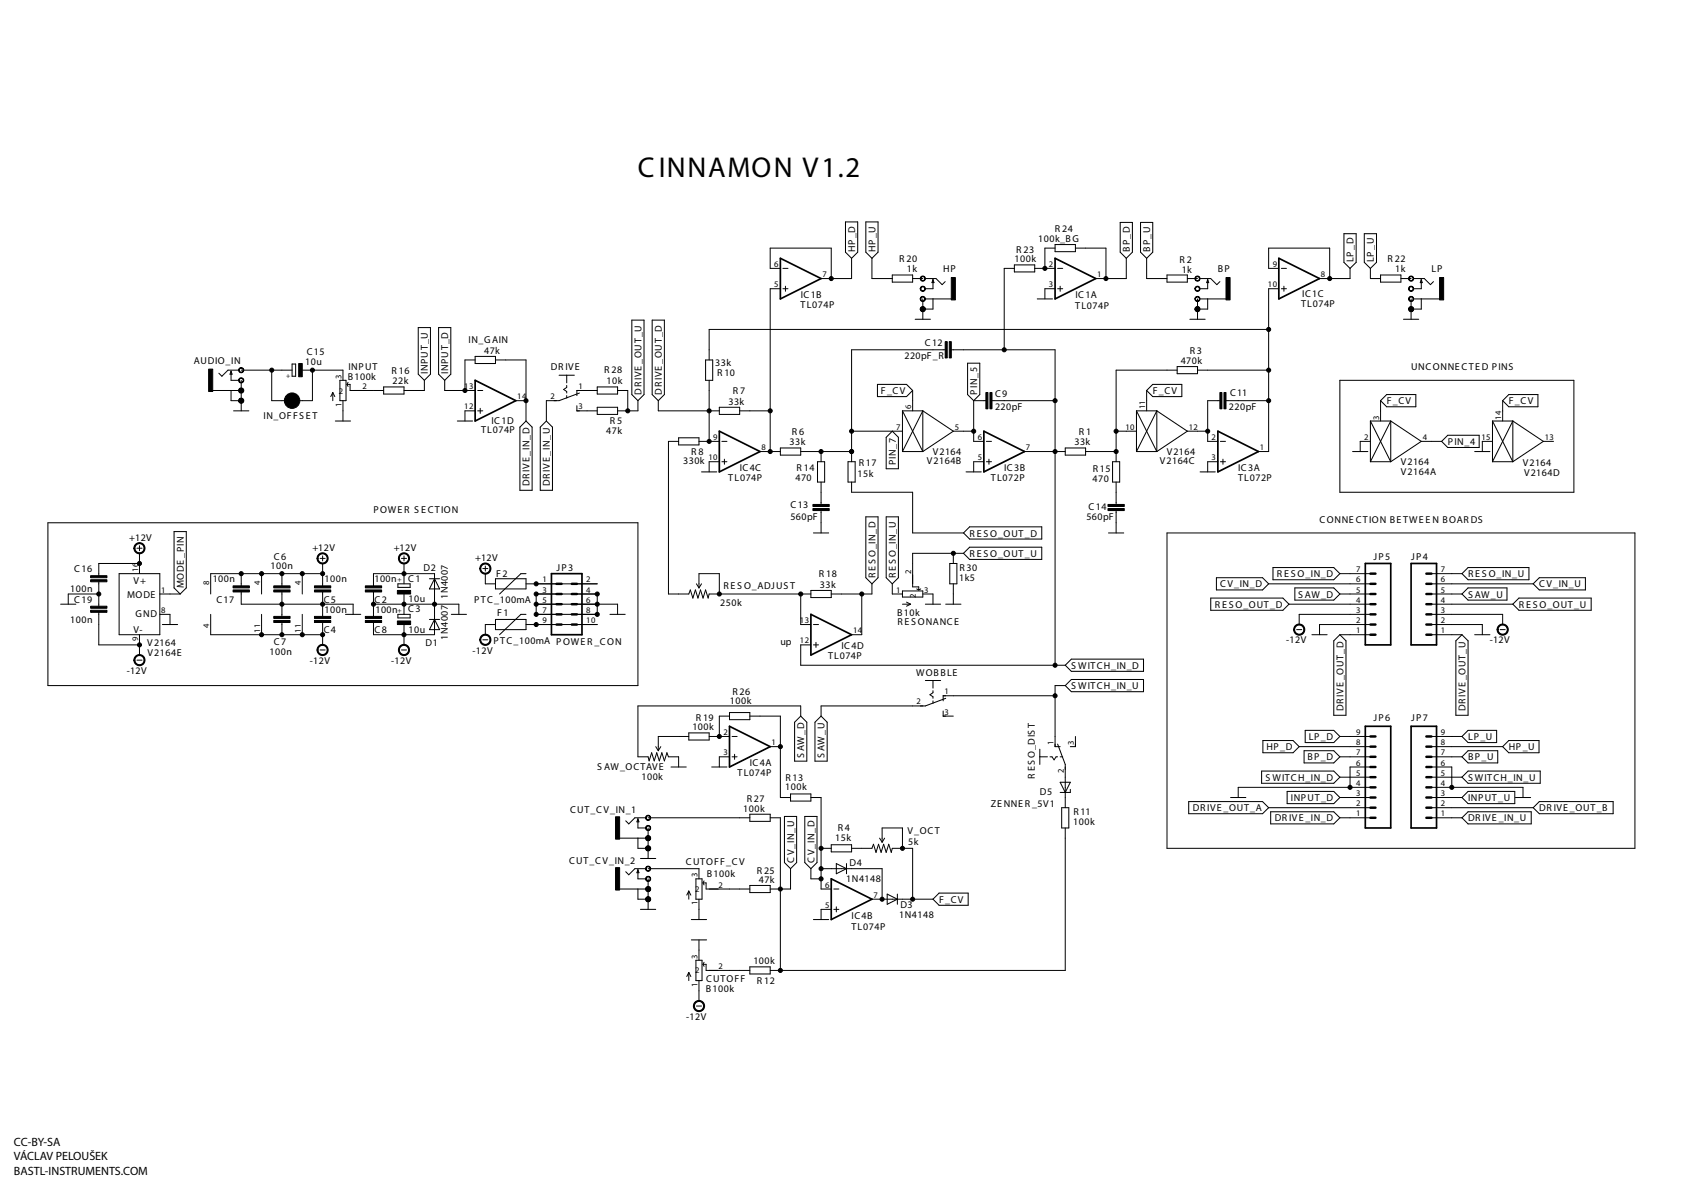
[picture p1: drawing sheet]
<svg xmlns="http://www.w3.org/2000/svg" width="420mm" height="297mm" viewBox="0 0 420 297" stroke-linecap="round" stroke-linejoin="round" font-family="sans-serif">
<defs><g id="words">
<text font-size="7.2" x="159.3" y="44.1">CINNAMON V1.2</text>
<g font-size="3">
<text x="3.5" y="286">CC-BY-SA</text>
<text x="3.5" y="289.6">VÁCLAV PELOUŠEK</text>
<text x="3.5" y="293.2">BASTL-INSTRUMENTS.COM</text>
</g>
<g font-size="2.5">
<text x="263.4" y="57.8">R 24</text>
<text x="213.5" y="62.9" transform="rotate(-90 213.5 62.9)">HP_D</text>
<text x="218.6" y="62.9" transform="rotate(-90 218.6 62.9)">HP_U</text>
<text x="224.5" y="65.5">R 20</text>
<text x="253.3" y="65.5">100k</text>
<text x="253.7" y="63.2">R 23</text>
<text x="259.2" y="60.4">100k_BG</text>
<text x="282.1" y="62.9" transform="rotate(-90 282.1 62.9)">BP_D</text>
<text x="287.1" y="62.9" transform="rotate(-90 287.1 62.9)">BP_U</text>
<text x="294.5" y="65.7">R 2</text>
<text x="337.9" y="65.5" transform="rotate(-90 337.9 65.5)">LP_D</text>
<text x="343" y="65.5" transform="rotate(-90 343 65.5)">LP_U</text>
<text x="346.4" y="65.5">R 22</text>
<text x="226.4" y="68">1k</text>
<text x="235.5" y="68">HP</text>
<text x="295" y="68">1k</text>
<text x="304" y="68">BP</text>
<text x="348.3" y="68">1k</text>
<text x="357.4" y="68">LP</text>
<text x="199.8" y="76.9">TL074P</text>
<text x="199.9" y="74.5">IC1B</text>
<text x="268.4" y="77.2">TL074P</text>
<text x="268.5" y="74.5">IC1A</text>
<text x="324.8" y="76.7">TL074P</text>
<text x="325.1" y="74.2">IC1C</text>
<text x="76.6" y="88.6">C15</text>
<text x="117" y="85.5">IN_GAIN</text>
<text x="120.9" y="88.3">47k</text>
<text x="225.8" y="89.7">220pF_R</text>
<text x="230.9" y="86.4">C12</text>
<text x="297" y="88.3">R 3</text>
<text x="48.4" y="90.9">AUDIO_IN</text>
<text x="76.2" y="91.1">10u</text>
<text x="86.8" y="94.9">B100k</text>
<text x="87" y="92.3">INPUT</text>
<text x="97.8" y="93.4">R 16</text>
<text x="98" y="96">22k</text>
<text x="106.8" y="93.4" transform="rotate(-90 106.8 93.4)">INPUT_U</text>
<text x="111.9" y="93.4" transform="rotate(-90 111.9 93.4)">INPUT_D</text>
<text x="137.5" y="92.4">DR IVE</text>
<text x="150.9" y="93.1">R 28</text>
<text x="151.4" y="96">10k</text>
<text x="178.6" y="91.4">33k</text>
<text x="179" y="93.9">R 10</text>
<text x="294.8" y="90.9">470k</text>
<text x="352.3" y="92.4">UNCONNE CTE D PINS</text>
<text x="160.2" y="98.5" transform="rotate(-90 160.2 98.5)">DR IVE _OUT_U</text>
<text x="165.2" y="98.5" transform="rotate(-90 165.2 98.5)">DR IVE _OUT_D</text>
<text x="181.9" y="101">33k</text>
<text x="183" y="98.5">R 7</text>
<text x="219.9" y="98.4">F_CV</text>
<text x="244" y="98.5" transform="rotate(-90 244 98.5)">PIN_5</text>
<text x="248.4" y="99.1">C9</text>
<text x="287.8" y="98.4">F_CV</text>
<text x="307.1" y="98.9">C11</text>
<text x="346.2" y="100.9">F_CV</text>
<text x="376.7" y="100.9">F_CV</text>
<text x="65.8" y="104.6">IN_OFFS E T</text>
<text x="122.7" y="105.7">IC1D</text>
<text x="152.3" y="105.8">R 5</text>
<text x="248.4" y="102.4">220pF</text>
<text x="306.8" y="102.4">220pF</text>
<text x="120.1" y="108.1">TL074P</text>
<text x="151.3" y="108.4">47k</text>
<text x="172.6" y="113.5">R 8</text>
<text x="197.1" y="111.2">33k</text>
<text x="197.7" y="108.6">R 6</text>
<text x="232.9" y="113.5">V2164</text>
<text x="268.2" y="111.2">33k</text>
<text x="269.3" y="108.6">R 1</text>
<text x="291.3" y="113.5">V2164</text>
<text x="361.4" y="111.1">PIN_4</text>
<text x="170.6" y="115.8">330k</text>
<text x="184.7" y="117.7">IC4C</text>
<text x="198.9" y="117.6">R 14</text>
<text x="214.1" y="119.1">15k</text>
<text x="214.4" y="116.3">R 17</text>
<text x="223.6" y="116.1" transform="rotate(-90 223.6 116.1)">PIN_7</text>
<text x="231.4" y="115.8">V2164B</text>
<text x="250.7" y="117.7">IC3B</text>
<text x="272.8" y="117.8">R 15</text>
<text x="289.6" y="115.8">V2164C</text>
<text x="309.1" y="117.7">IC3A</text>
<text x="349.7" y="116">V2164</text>
<text x="349.7" y="118.6">V2164A</text>
<text x="380.2" y="116.3">V2164</text>
<text x="380.5" y="118.8">V2164D</text>
<text x="132.2" y="121.4" transform="rotate(-90 132.2 121.4)">DR IVE _IN_D</text>
<text x="137.3" y="121.4" transform="rotate(-90 137.3 121.4)">DR IVE _IN_U</text>
<text x="181.8" y="120.1">TL074P</text>
<text x="198.6" y="120.1">470</text>
<text x="247.4" y="120.1">TL072P</text>
<text x="272.7" y="120.3">470</text>
<text x="309.1" y="120.1">TL072P</text>
<text x="93.2" y="128">POWE R S E CTION</text>
<text x="197.3" y="129.9">560pF</text>
<text x="197.4" y="126.8">C13</text>
<text x="271.2" y="129.9">560pF</text>
<text x="271.8" y="127.3">C14</text>
<text x="329.4" y="130.5">CONNE CTION BE TWE E N BOAR DS</text>
<text x="32.3" y="134.9">+12V</text>
<text x="78" y="137.5">+12V</text>
<text x="98.3" y="137.5">+12V</text>
<text x="242.1" y="133.9">R E S O_OUT_D</text>
<text x="18.5" y="142.8">C16</text>
<text x="67.6" y="142">100n</text>
<text x="68.4" y="139.8">C6</text>
<text x="105.7" y="142.4">D2</text>
<text x="118.6" y="140">+12V</text>
<text x="123.9" y="144">F2</text>
<text x="138.9" y="142.4">JP3</text>
<text x="204.4" y="143.9">R 18</text>
<text x="239.5" y="142.5">R 30</text>
<text x="242.1" y="139">R E S O_OUT_U</text>
<text x="342.9" y="139.9">JP5</text>
<text x="352.3" y="139.9">JP4</text>
<text x="17.5" y="147.9">100n</text>
<text x="31.8" y="149.3">MODE</text>
<text x="33.3" y="145.7">V+</text>
<text x="45.9" y="146.7" transform="rotate(-90 45.9 146.7)">MODE _PIN</text>
<text x="53.1" y="145.4">100n</text>
<text x="81" y="145.4">100n</text>
<text x="93.5" y="145.3">100n</text>
<text x="101.9" y="145.2">C1</text>
<text x="111.8" y="149.5" transform="rotate(-90 111.8 149.5)">1N4007</text>
<text x="180.6" y="147">R E S O_ADJUS T</text>
<text x="204.7" y="146.7">33k</text>
<text x="218.6" y="144.2" transform="rotate(-90 218.6 144.2)">R E S O_IN_D</text>
<text x="223.6" y="144.2" transform="rotate(-90 223.6 144.2)">R E S O_IN_U</text>
<text x="239.5" y="145">1k5</text>
<text x="304.6" y="146.6">CV_IN_D</text>
<text x="318.8" y="144.1">R E S O_IN_D</text>
<text x="324.1" y="149.2">S AW_D</text>
<text x="366.5" y="144.1">R E S O_IN_U</text>
<text x="366.5" y="149.2">S AW_U</text>
<text x="384.3" y="146.6">CV_IN_U</text>
<text x="17.5" y="155.5">100n</text>
<text x="18.5" y="150.4">C19</text>
<text x="33.8" y="154.1">GND</text>
<text x="54" y="150.4">C17</text>
<text x="80.8" y="150.4">C5</text>
<text x="81" y="153">100n</text>
<text x="93.5" y="150.4">C2</text>
<text x="93.7" y="153">100n</text>
<text x="101.9" y="152.9">C3</text>
<text x="102" y="150.3">10u</text>
<text x="118.4" y="150.6">PTC_100mA</text>
<text x="124.2" y="153.9">F1</text>
<text x="179.8" y="151.3">250k</text>
<text x="224" y="153.9">B10k</text>
<text x="303.3" y="151.7">R E S O_OUT_D</text>
<text x="379.2" y="151.7">R E S O_OUT_U</text>
<text x="33.3" y="157.9">V-</text>
<text x="36.8" y="161.2">V2164</text>
<text x="68.4" y="161.1">C7</text>
<text x="80.8" y="158">C4</text>
<text x="93.5" y="158">C8</text>
<text x="102" y="157.9">10u</text>
<text x="106.2" y="161.2">D1</text>
<text x="111.8" y="159.7" transform="rotate(-90 111.8 159.7)">1N4007</text>
<text x="123.2" y="160.7">PTC_100mA POWE R _CON</text>
<text x="194.8" y="161">up</text>
<text x="224" y="156">R E S ONANCE</text>
<text x="321.1" y="160.6">-12V</text>
<text x="371.9" y="160.6">-12V</text>
<text x="36.8" y="163.8">V2164E</text>
<text x="67.3" y="163.4">100n</text>
<text x="77.4" y="165.7">-12V</text>
<text x="97.7" y="165.7">-12V</text>
<text x="118" y="163.1">-12V</text>
<text x="206.7" y="164.5">TL074P</text>
<text x="210.1" y="162.1">IC4D</text>
<text x="267.5" y="166.9">S WITCH_IN_D</text>
<text x="31.6" y="168.2">-12V</text>
<text x="182.9" y="173.4">R 26</text>
<text x="228.7" y="168.8">WOBBLE</text>
<text x="267.5" y="172">S WITCH_IN_U</text>
<text x="173.7" y="180">R 19</text>
<text x="182.2" y="175.7">100k</text>
<text x="335.4" y="177.5" transform="rotate(-90 335.4 177.5)">DR IVE _OUT_D</text>
<text x="365.9" y="177.5" transform="rotate(-90 365.9 177.5)">DR IVE _OUT_U</text>
<text x="172.8" y="182.3">100k</text>
<text x="326.7" y="184.7">LP_D</text>
<text x="342.9" y="180">JP6</text>
<text x="352.3" y="180">JP7</text>
<text x="366.5" y="184.7">LP_U</text>
<text x="187.2" y="191.3">IC4A</text>
<text x="200.8" y="189.1" transform="rotate(-90 200.8 189.1)">S AW_D</text>
<text x="205.9" y="189.1" transform="rotate(-90 205.9 189.1)">S AW_U</text>
<text x="316.2" y="187.3">HP_D</text>
<text x="326.4" y="189.8">BP_D</text>
<text x="366.5" y="189.8">BP_U</text>
<text x="376.7" y="187.3">HP_U</text>
<text x="149.1" y="192.2">S AW_OCTAVE</text>
<text x="160.2" y="194.7">100k</text>
<text x="184.1" y="193.7">TL074P</text>
<text x="196.1" y="197.3">100k</text>
<text x="196.1" y="195">R 13</text>
<text x="258.3" y="194.4" transform="rotate(-90 258.3 194.4)">R E S O_DIS T</text>
<text x="316" y="194.9">S WITCH_IN_D</text>
<text x="366.5" y="194.9">S WITCH_IN_U</text>
<text x="142.3" y="202.9">CUT_CV_IN_1</text>
<text x="185.6" y="202.6">100k</text>
<text x="186.4" y="200.3">R 27</text>
<text x="247.4" y="201.4">ZE NNE R _5V1</text>
<text x="259.6" y="198.3">D5</text>
<text x="268" y="203.4">R 11</text>
<text x="297.8" y="202.5">DR IVE _OUT_A</text>
<text x="322.3" y="200">INPUT_D</text>
<text x="366.5" y="200">INPUT_U</text>
<text x="384.3" y="202.5">DR IVE _OUT_B</text>
<text x="208.5" y="210">15k</text>
<text x="209.1" y="207.4">R 4</text>
<text x="226.6" y="208.2">V_OCT</text>
<text x="267.9" y="205.9">100k</text>
<text x="318.2" y="205">DR IVE _IN_D</text>
<text x="366.5" y="205">DR IVE _IN_U</text>
<text x="142.1" y="215.6">CUT_CV_IN_2</text>
<text x="171.2" y="216">CUTOFF_CV</text>
<text x="198.2" y="215.3" transform="rotate(-90 198.2 215.3)">CV_IN_U</text>
<text x="203.3" y="215.3" transform="rotate(-90 203.3 215.3)">CV_IN_D</text>
<text x="226.7" y="211">5k</text>
<text x="176.5" y="218.9">B100k</text>
<text x="188.9" y="218.1">R 25</text>
<text x="189.4" y="220.4">47k</text>
<text x="211.3" y="220.2">1N4148</text>
<text x="212.1" y="216.1">D4</text>
<text x="224.8" y="226.8">D3</text>
<text x="234.4" y="225.3">F_CV</text>
<text x="212.6" y="232.1">TL074P</text>
<text x="212.6" y="229.4">IC4B</text>
<text x="224.5" y="229.1">1N4148</text>
<text x="176.3" y="245.2">CUTOFF</text>
<text x="188.1" y="240.7">100k</text>
<text x="189" y="245.5">R 12</text>
<text x="176.2" y="247.6">B100k</text>
<text x="171.3" y="254.6">-12V</text>
</g>
<g font-size="2.1">
<text x="193.3" y="66.6">6</text>
<text x="193.3" y="71.7">5</text>
<text x="205.3" y="69.2">7</text>
<text x="261.9" y="66.6">2</text>
<text x="261.9" y="71.7">3</text>
<text x="273.9" y="69.2">1</text>
<text x="316.5" y="71.7">10</text>
<text x="317.7" y="66.6">9</text>
<text x="329.8" y="69.2">8</text>
<text x="85.3" y="94.6" transform="rotate(-90 85.3 94.6)">3</text>
<text x="84.6" y="98.2">2</text>
<text x="85.3" y="101.6" transform="rotate(-90 85.3 101.6)">1</text>
<text x="90.5" y="97.1">2</text>
<text x="115.9" y="97.1">13</text>
<text x="129.1" y="99.7">14</text>
<text x="137.4" y="99.7">2</text>
<text x="144.4" y="97.1">1</text>
<text x="115.9" y="102.2">12</text>
<text x="144.4" y="102.2">3</text>
<text x="223.8" y="107.3">7</text>
<text x="227.5" y="102.2" transform="rotate(-90 227.5 102.2)">6</text>
<text x="238.4" y="107.3">5</text>
<text x="281" y="107.3">10</text>
<text x="285.9" y="102.2" transform="rotate(-90 285.9 102.2)">11</text>
<text x="296.8" y="107.3">12</text>
<text x="344.3" y="104.7" transform="rotate(-90 344.3 104.7)">3</text>
<text x="374.8" y="104.7" transform="rotate(-90 374.8 104.7)">14</text>
<text x="178" y="109.8">9</text>
<text x="190.1" y="112.4">8</text>
<text x="244.1" y="109.8">6</text>
<text x="256.1" y="112.4">7</text>
<text x="302.5" y="109.8">2</text>
<text x="314.5" y="112.4">1</text>
<text x="340.6" y="109.8">2</text>
<text x="355.2" y="109.8">4</text>
<text x="369.9" y="109.8">15</text>
<text x="385.7" y="109.8">13</text>
<text x="176.9" y="114.9">10</text>
<text x="244.1" y="114.9">5</text>
<text x="302.5" y="114.9">3</text>
<text x="34.5" y="142.8" transform="rotate(-90 34.5 142.8)">16</text>
<text x="227.5" y="143.4" transform="rotate(-90 227.5 143.4)">2</text>
<text x="338.6" y="142.8">7</text>
<text x="359.7" y="142.8">7</text>
<text x="40.3" y="147.9">1</text>
<text x="52.2" y="145.9" transform="rotate(-90 52.2 145.9)">8</text>
<text x="64.9" y="145.9" transform="rotate(-90 64.9 145.9)">4</text>
<text x="75.1" y="145.9" transform="rotate(-90 75.1 145.9)">4</text>
<text x="135.4" y="147.9">3</text>
<text x="135.4" y="145.4">1</text>
<text x="146.4" y="147.9">4</text>
<text x="146.4" y="145.4">2</text>
<text x="223.8" y="147.9">1</text>
<text x="228.6" y="149.3" transform="rotate(-90 228.6 149.3)">2</text>
<text x="230.7" y="147.9">3</text>
<text x="338.6" y="147.9">5</text>
<text x="338.6" y="145.4">6</text>
<text x="359.7" y="147.9">5</text>
<text x="359.7" y="145.4">6</text>
<text x="40.3" y="153">8</text>
<text x="135.4" y="155.5">9</text>
<text x="135.4" y="153">7</text>
<text x="135.4" y="150.5">5</text>
<text x="146.4" y="155.5">10</text>
<text x="146.4" y="153">8</text>
<text x="146.4" y="150.5">6</text>
<text x="199.7" y="155.5">13</text>
<text x="338.6" y="155.5">2</text>
<text x="338.6" y="153">3</text>
<text x="338.6" y="150.5">4</text>
<text x="359.7" y="155.5">2</text>
<text x="359.7" y="153">3</text>
<text x="359.7" y="150.5">4</text>
<text x="34.5" y="160" transform="rotate(-90 34.5 160)">9</text>
<text x="52.2" y="156.9" transform="rotate(-90 52.2 156.9)">4</text>
<text x="64.9" y="157.9" transform="rotate(-90 64.9 157.9)">11</text>
<text x="75.1" y="157.9" transform="rotate(-90 75.1 157.9)">11</text>
<text x="199.7" y="160.6">12</text>
<text x="213" y="158.1">14</text>
<text x="338.6" y="158.1">1</text>
<text x="359.7" y="158.1">1</text>
<text x="235.8" y="173.3">1</text>
<text x="228.8" y="175.9">2</text>
<text x="235.8" y="178.4">3</text>
<text x="180.6" y="183.5">2</text>
<text x="338.6" y="183.5">9</text>
<text x="359.7" y="183.5">9</text>
<text x="180.6" y="188.5">3</text>
<text x="192.6" y="186">1</text>
<text x="263" y="186" transform="rotate(-90 263 186)">1</text>
<text x="268.1" y="186" transform="rotate(-90 268.1 186)">3</text>
<text x="338.6" y="191.1">6</text>
<text x="338.6" y="188.5">7</text>
<text x="338.6" y="186">8</text>
<text x="359.7" y="191.1">6</text>
<text x="359.7" y="188.5">7</text>
<text x="359.7" y="186">8</text>
<text x="265.6" y="193" transform="rotate(-90 265.6 193)">2</text>
<text x="338.6" y="196.2">4</text>
<text x="338.6" y="193.6">5</text>
<text x="359.7" y="196.2">4</text>
<text x="359.7" y="193.6">5</text>
<text x="338.6" y="203.8">1</text>
<text x="338.6" y="201.2">2</text>
<text x="338.6" y="198.7">3</text>
<text x="359.7" y="203.8">1</text>
<text x="359.7" y="201.2">2</text>
<text x="359.7" y="198.7">3</text>
<text x="174.1" y="219" transform="rotate(-90 174.1 219)">3</text>
<text x="179.4" y="221.6">2</text>
<text x="206" y="221.6">6</text>
<text x="173.5" y="222.7">2</text>
<text x="174.1" y="226" transform="rotate(-90 174.1 226)">1</text>
<text x="206" y="226.6">5</text>
<text x="218" y="224.1">7</text>
<text x="174.1" y="239.3" transform="rotate(-90 174.1 239.3)">3</text>
<text x="173.5" y="243">2</text>
<text x="179.4" y="241.9">2</text>
<text x="174.1" y="246.3" transform="rotate(-90 174.1 246.3)">1</text>
</g>
<g font-size="1.8">
<text x="71.5" y="94.3">+</text>
<text x="100.3" y="145.3" transform="rotate(-90 100.3 145.3)">+</text>
<text x="100.3" y="152.9" transform="rotate(-90 100.3 152.9)">+</text>
</g>
</g></defs>
<!-- layer: Vrstva 1 -->
<g fill="none" stroke="#000" stroke-width=".25">
<path d="M211.1 55.4h3v7.5l-1.5 1.6-1.5-1.6zM216.2 55.4h3v7.5l-1.5 1.6-1.5-1.6zM279.7 55.5h3v7.4l-1.5 1.6-1.5-1.6zM284.7 55.5h3.1v7.4l-1.5 1.6-1.6-1.6zM335.5 58.3h3.1v7.2l-1.6 1.5-1.5-1.5zM340.6 58.3h3v7.2l-1.5 1.5-1.5-1.5zM157.7 79.9h3.1v18.6l-1.5 1.5-1.6-1.5zM162.8 79.9h3.1v18.6l-1.6 1.5-1.5-1.5zM194.8 67h-2.5v-5.1h15.2v7.6M194.8 72.1h-2.5v40.6M195.5 72.1h1.2M195.5 67h1.2"/>
<path d="M196.1 71.4v1.3M212.6 64.5v5h-7.6M217.7 64.5v5h5.1M222.8 68.6h5v1.8h-5zM227.8 69.5h2.6M228.5 79.7h3.8M229.9 69.1a.65 .65 0 0 1 1 .1 .65 .65 0 0 1-.4 1 .65 .65 0 0 1-.8-.7h.2a.5 .5 0 0 1 .7-.4 .5 .5 0 0 1 .1 .9 .5 .5 0 0 1-.8-.3l-.2-.2zM229.9 71.6a.65 .65 0 0 1 1 .1 .65 .65 0 0 1-.4 1 .65 .65 0 0 1-.8-.6h.2a.5 .5 0 0 1 .7-.4 .5 .5 0 0 1 .1 .8 .5 .5 0 0 1-.8-.2l-.2-.2zM229.9 74.2a.65 .65 0 0 1 1 .1 .65 .65 0 0 1-.4 1 .65 .65 0 0 1-.8-.7h.2a.5 .5 0 0 1 .7-.4 .5 .5 0 0 1 .1 .8 .5 .5 0 0 1-.8-.2l-.2-.2zM229.9 76.7a.65 .65 0 0 1 1 .1 .65 .65 0 0 1-.4 1 .65 .65 0 0 1-.8-.6h.2a.5 .5 0 0 1 .7-.4 .5 .5 0 0 1 .1 .8 .5 .5 0 0 1-.8-.3l-.2-.1zM230.4 74.6v5.1M230.9 69.5h2.8l1.5 1.6 .8-.8"/>
<path d="M230.9 74.6h6.6M232.9 69.8v2.3h-2M232.9 74.6v2.6h-1.9M232.9 69.8l.3 .7h-.5zM253.2 66.1h5.1v1.8h-5.1zM253.2 67h-2.5v20.3M258.3 67h5.1M259 74.6h3.8M263.4 61h5.1v1.8h-5.1zM263.4 72.1h-2.5v2.5M263.4 61.9h-2.5v5.1M264 72.1h1.3"/>
<path d="M264 67h1.3M264.7 71.4v1.3M268.5 61.9h7.6v7.6M281.2 64.5v5h-7.6M286.3 64.5v5h5M291.3 68.6h5.1v1.8h-5.1zM296.4 69.5h2.6M297.1 79.7h3.8M298.5 69.1a.64 .64 0 0 1 1 .1 .64 .64 0 0 1-.4 1 .64 .64 0 0 1-.8-.7h.2a.49 .49 0 0 1 .6-.4 .49 .49 0 0 1 .2 .8 .49 .49 0 0 1-.8-.2l-.2-.2zM298.5 71.6a.64 .64 0 0 1 1 .2 .64 .64 0 0 1-.4 .9 .64 .64 0 0 1-.8-.6h.2a.49 .49 0 0 1 .6-.5 .49 .49 0 0 1 .2 .8 .49 .49 0 0 1-.8-.1l-.2-.2zM298.5 74.2a.64 .64 0 0 1 1 .1 .64 .64 0 0 1-.4 .9 .64 .64 0 0 1-.8-.6h.2a.49 .49 0 0 1 .6-.5 .49 .49 0 0 1 .2 .8 .49 .49 0 0 1-.8-.1l-.2-.2zM298.5 76.7a.64 .64 0 0 1 1 .1 .64 .64 0 0 1-.4 1 .64 .64 0 0 1-.8-.6h.2a.49 .49 0 0 1 .6-.5 .49 .49 0 0 1 .2 .8 .49 .49 0 0 1-.8-.2l-.2-.1z"/>
<path d="M299 74.6v5.1M299.5 69.5h2.8l1.5 1.6 .7-.8M299.5 74.6h6.6M301.5 69.8v2.3h-2M301.5 74.6v2.6h-1.9M301.5 69.8l.3 .7h-.6zM319.3 72.1h-2.6v40.6h-2.5M319.3 67h-2.6v-5.1h15.3v7.6M319.9 72.1h1.3M319.9 67h1.3M320.5 71.4v1.3M337 67v2.5h-7.6"/>
<path d="M342.1 67v2.5h2.6M344.7 68.6h5v1.8h-5zM349.7 69.5h2.6M350.4 79.7h3.8M351.8 69.1a.64 .64 0 0 1 1 .1 .64 .64 0 0 1-.4 1 .64 .64 0 0 1-.8-.7h.2a.49 .49 0 0 1 .7-.4 .49 .49 0 0 1 .1 .8 .49 .49 0 0 1-.8-.2l-.2-.2zM351.8 71.6a.64 .64 0 0 1 1 .2 .64 .64 0 0 1-.4 .9 .64 .64 0 0 1-.8-.6h.2a.49 .49 0 0 1 .7-.5 .49 .49 0 0 1 .1 .8 .49 .49 0 0 1-.8-.1l-.2-.2zM351.8 74.2a.64 .64 0 0 1 1 .1 .64 .64 0 0 1-.4 .9 .64 .64 0 0 1-.8-.6h.2a.49 .49 0 0 1 .7-.5 .49 .49 0 0 1 .1 .8 .49 .49 0 0 1-.8-.1l-.2-.2zM351.8 76.7a.64 .64 0 0 1 1 .1 .64 .64 0 0 1-.4 1 .64 .64 0 0 1-.8-.6h.2a.49 .49 0 0 1 .7-.5 .49 .49 0 0 1 .1 .8 .49 .49 0 0 1-.8-.2l-.2-.1zM352.3 74.6v5.1M352.8 69.5h2.8l1.5 1.6 .8-.8M352.8 74.6h6.6M354.8 69.8v2.3h-2"/>
<path d="M354.8 69.8l.3 .7h-.5zM354.8 74.6v2.6h-1.9M53.1 97.5h6.5M57.7 92.6v2.3h1.9M57.7 97.5v2.5h1.9M57.7 92.6l.2 .8h-.5zM59.6 92.4h-2.7l-1.5 1.5-.8-.7M59.7 92a.65 .65 0 0 1 1.1 .1 .65 .65 0 0 1-.4 .9 .65 .65 0 0 1-.8-.6h.1a.5 .5 0 0 1 .8-.4 .5 .5 0 0 1 0 .8 .5 .5 0 0 1-.7-.2l-.2-.2zM59.7 94.5a.65 .65 0 0 1 1.1 .1 .65 .65 0 0 1-.4 1 .65 .65 0 0 1-.8-.7h.1a.5 .5 0 0 1 .8-.4 .5 .5 0 0 1 0 .9 .5 .5 0 0 1-.7-.3l-.2-.2zM59.7 97a.65 .65 0 0 1 1.1 .1 .65 .65 0 0 1-.4 1 .65 .65 0 0 1-.8-.6h.1a.5 .5 0 0 1 .8-.4 .5 .5 0 0 1 0 .8 .5 .5 0 0 1-.7-.2l-.2-.2zM59.7 99.6a.65 .65 0 0 1 1.1 .1 .65 .65 0 0 1-.4 1 .65 .65 0 0 1-.8-.7h.1a.5 .5 0 0 1 .8-.4 .5 .5 0 0 1 0 .8 .5 .5 0 0 1-.7-.2l-.2-.2zM60.2 94.9v7.7"/>
<path d="M60.2 92.4h12.7M67.8 92.4v7.6h3.5M71.6 99.2l.9-.5v2.6a1.27 1.27 0 0 1-1.1-.8 1.27 1.27 0 0 1 .2-1.3zM72.9 90.9h.9v3h-.9zM73.3 98.7a1.27 1.27 0 0 1 1.3 1.3 1.27 1.27 0 0 1-1.3 1.3zM75.5 92.4h10.1v2.5M78 92.4v7.6h-3.4M83.1 98v2M83.1 98l-.5 1M83.1 98l.5 1M84.9 94.9h1.5v5.1h-1.5zM86.6 95.9l.3 .6"/>
<path d="M86.6 95.9h.8v1.6h8.4M86.9 95.4l-.3 .5M95.8 96.6h5.1v1.8h-5.1zM104.4 81.8h3.1v11.6l-1.6 1.5-1.5-1.5zM105.9 94.9v2.6h-5M109.5 81.8h3v11.6l-1.5 1.5-1.5-1.5zM111 94.9v2.6h7.6M118.6 89h5.1v1.7h-5.1zM118.6 89.9h-2.5v7.6M119.3 97.5h1.2M123.7 89.9h7.6v15.2M139.6 93.7h3.8"/>
<path d="M141.5 93.7v1.9M141.5 96.2v.5l-.8 .5 .8 .5v.4M141.5 98.7v.7M144.7 98.1l-5.1 1.9h-3.2v5.1M149.1 97.5h-5.1v1.2M149.1 96.6h5.1v1.8h-5.1zM154.2 97.5h2.5v5.1M176.1 89.9h1.8v5h-1.8zM177 94.9v15.3M219.1 95.9h7.2l1.5 1.6-1.5 1.5h-7.2zM227.8 97.5v5.1M236 87.3h-23.4v28"/>
<path d="M237.5 87.3h25.9v78.8M241.6 90.7h3v7.8l-1.5 1.5-1.5-1.5zM286.3 97.5v5.1M287.8 95.9h7.2v3.1h-7.2l-1.5-1.5zM293.9 91.5h5.1v1.8h-5.1zM293.9 92.4h-15.3v22.9M299 92.4h17.7M316.7 82.2h-139.7v7.7M334.5 94.9h58.4v28h-58.4zM376.7 98.5h7.2v3h-7.2l-1.6-1.5zM58.3 102.6h3.8M83.7 105.1h3.8"/>
<path d="M85.6 100v5.1M114.2 105.1h3.8M118.6 102.6h-2.5v2.5M119.3 102.6h1.2M119.9 101.9v1.3M128.8 100h2.5M129.8 106.6l1.5-1.5 1.5 1.5v15.8h-3zM134.9 106.6l1.5-1.5 1.5 1.5v15.8h-3zM144 101.3v1.3h5.1M149.1 101.7h5.1v1.7h-5.1zM159.3 100v2.6h-5.1M164.3 100v2.6h15.3"/>
<path d="M169.4 109.3h5.1v1.8h-5.1zM169.4 110.2h-2.5v38.1h5.1l.3-1 .7 2 .6-2 .6 2 .7-2 .6 2 .6-2 .7 2 .2-1h25.4M174.5 110.2h5.1M175.1 117.8h3.8M179.6 115.3h-2.6v2.5M179.6 101.7h5.1v1.7h-5.1zM180.2 110.2h1.3M180.2 115.3h1.3M180.8 114.6v1.3M184.7 102.6h7.6M189.7 112.7h5.1M194.8 111.8h5.1v1.8h-5.1z"/>
<path d="M199.9 112.7h12.7M204.1 115.3h1.8v5h-1.8zM205 112.7v2.6M211.7 115.3h1.8v5h-1.8zM212.6 107.6h12.7M222.8 107.6l1.5 1.6v7.8h-3.1v-7.8zM225.3 102.6h5.1M225.3 112.7h5.1M225.3 102.6v10.1M225.3 102.6l5.1 10.1M230.4 102.6v10.1M230.4 102.6l7.6 5"/>
<path d="M230.4 102.6l-5.1 10.1M238 107.6l-7.6 5.1M238 107.6h5.1M241.2 117.8h3.8M243.1 100h3M243.1 100v10.2h2.5M245.6 115.3h-2.5v2.5M246.3 110.2h1.2M246.3 115.3h1.2M246.9 114.6v1.3M247.7 100h15.7M255.8 112.7h10.1"/>
<path d="M265.9 111.8h5.1v1.8h-5.1zM271 112.7h7.6M277.7 115.3h1.8v5h-1.8zM278.6 107.6h5.1M283.7 112.7h5.1M283.7 102.6v10.1M283.7 102.6l5.1 10.1M283.7 102.6h5.1M288.8 102.6l-5.1 10.1M288.8 102.6v10.1M288.8 102.6l7.6 5M296.4 107.6l-7.6 5.1"/>
<path d="M296.4 107.6h5.1M299.6 117.8h3.8M304 115.3h-2.5v2.5M304.5 100h-3v10.2h2.5M304.7 110.2h1.2M304.7 115.3h1.2M305.3 114.6v1.3M306.1 100h10.6M337.7 112.7h3.8M342.1 105.1h5.1M342.1 110.2h-2.5v2.5M342.1 115.3h5.1"/>
<path d="M342.1 105.1v10.2M342.1 105.1l5.1 10.2M344.7 100l1.5-1.5h7.3v3h-7.3zM344.7 100v5.1M347.2 105.1v10.2M347.2 105.1l7.6 5.1M347.2 105.1l-5.1 10.2M354.8 110.2h5.1M354.8 110.2l-7.6 5.1M361.4 108.6h7.9v3.1h-7.9l-1.5-1.5zM368.2 112.7h3.8M372.6 115.3h5.1"/>
<path d="M372.6 105.1v10.2M372.6 105.1l5.1 10.2M372.6 105.1h5.1M372.6 110.2h-2.5v2.5M375.1 100v5.1M377.7 105.1l-5.1 10.2M377.7 105.1v10.2M377.7 105.1l7.6 5.1M385.3 110.2l-7.6 5.1M385.3 110.2h2.5M12 130.5h147.3v40.6h-147.3zM33.8 135.9a1.39 1.39 0 0 1 2.2 .2 1.39 1.39 0 0 1-.8 2.1 1.39 1.39 0 0 1-1.8-1.4h.3a1.14 1.14 0 0 1 1.6-1 1.14 1.14 0 0 1 .3 1.9 1.14 1.14 0 0 1-1.9-.6v-.3h-.3z"/>
<path d="M34.2 136.8h1.3M34.8 136.2v1.3M34.8 138.1v5.1M43.5 132.7h3v14l-1.5 1.6-1.5-1.6zM79.5 138.4a1.39 1.39 0 0 1 2.2 .3 1.39 1.39 0 0 1-.8 2 1.39 1.39 0 0 1-1.8-1.3h.3a1.14 1.14 0 0 1 1.7-1 1.14 1.14 0 0 1 .1 1.9 1.14 1.14 0 0 1-1.8-.6v-.3h-.3zM79.9 139.4h1.3M80.5 138.7v1.3M99.8 138.4a1.4 1.4 0 0 1 2.2 .2 1.4 1.4 0 0 1-.7 2.1 1.4 1.4 0 0 1-1.8-1.3h.2a1.14 1.14 0 0 1 1.7-1 1.14 1.14 0 0 1 .1 1.9 1.14 1.14 0 0 1-1.8-.6v-.3h-.2zM100.2 139.4h1.3M100.9 138.7v1.3M203.1 133h3.8M205 120.3v5.6"/>
<path d="M205 127.4v5.6M212.6 120.3v2.6h15.2v10.1h12.7M216.2 129h3v15.2l-1.5 1.5-1.5-1.5zM221.2 129h3.1v15.2l-1.5 1.5-1.6-1.5zM238 138.1v2.6M240.5 138.1h-12.7v8.4h1.6v.8M242.1 136.6h18v3h-18l-1.6-1.5zM242.1 131.5h18v3.1h-18l-1.6-1.6zM276.7 133h3.8M278.6 120.3v5.6M278.6 127.4v5.6M291.3 133h116.9v78.8h-116.9z"/>
<path d="M15.1 150.8h3.8M24.7 148.3h-7.7v2.5M24.7 145.2v6.1M24.7 152.8v8.2h10.1M29.7 143.2h10.2v15.2h-10.2zM34.8 158.4v5.1M34.8 140.7h-10.1v3M39.9 153.4h2.5v2.5M39.9 148.3h5.1M40.5 155.9h3.8M52.6 153.4v5h27.9M60.2 147.8v3h28v2.6"/>
<path d="M60.2 143.2v3M65.3 143.2v5.1M65.3 153.4v5M70.4 143.2v3M70.4 147.8v6.1M70.4 155.4v3M75.5 143.2v5.1M75.5 153.4v5M80.5 140.7v5.5M80.5 147.8v6.1M80.5 155.4v5.6M80.5 143.2h-27.9v5.1"/>
<path d="M86.3 153.4h3.8M93.2 146.2v-3h15.3v15.2h-15.3v-3M93.2 147.8v6.1M93.2 150.8h21.4v2.6M99.3 145.7h3.1v.9h-3.1zM99.3 153.4h3.1v.8h-3.1zM100.9 140.7v5M100.9 148.3v5.1M100.9 155.9v5.1M107.2 144.5h2.5M107.2 154.6h2.5M108.5 144.5l1.2 2.5h-2.5z"/>
<path d="M108.5 154.6l1.2 2.6h-2.5zM112.7 153.4h3.8M120.1 158.8a1.4 1.4 0 0 1 2.3 .2 1.4 1.4 0 0 1-.9 2.1 1.4 1.4 0 0 1-1.7-1.4h.2a1.15 1.15 0 0 1 1.6-1.1 1.15 1.15 0 0 1 .3 1.9 1.15 1.15 0 0 1-1.8-.5l-.1-.3h-.2zM120.1 141a1.4 1.4 0 0 1 2.3 .2 1.4 1.4 0 0 1-.9 2.1 1.4 1.4 0 0 1-1.7-1.4h.2a1.15 1.15 0 0 1 1.6-1.1 1.15 1.15 0 0 1 .3 2 1.15 1.15 0 0 1-1.8-.6l-.1-.3h-.2zM120.5 159.7h1.3M120.5 141.9h1.3M121.2 143.2v2.5h2.5M121.2 141.3v1.3M123.7 155.9h-2.5v2.5M123.7 144.5h7.6v2.5h-7.6zM123.7 154.6h7.6v2.6h-7.6zM131.3 145.7h17.8"/>
<path d="M131.3 155.9h17.8M131.3 153.4h-1.3l-5.3 5M131.3 143.2h-1.3l-5.3 5.1M133.9 148.3h15.2v5.1h-15.2zM133.9 150.8h20.3v2.6M152.3 153.4h3.8M173.9 145.7l.6 1M174.5 146.7v-3.5h5.1v5.1M175.1 145.7l-.6 1M199.9 148.3v7.6h2.5M202.4 147.4h5.1v1.8h-5.1zM203.1 155.9h1.2"/>
<path d="M215.1 148.3v10.1h-2.5M217.7 145.7v2.6h-10.2M222.8 145.7v2.6h2.5M225.3 147.5h5.1v1.5h-5.1zM225.3 150.8h2M226.3 150.3l1 .5M227.3 150.8l-1 .5M228.9 147l.5 .3M229.9 147l-.5 .3M230.4 148.3h2.5v2.5M231 150.8h3.8M236.1 150.8h3.8"/>
<path d="M237.1 140.7h1.8v5h-1.8zM238 145.7v5.1M302.3 149.3h18l1.5 1.5-1.5 1.5h-18zM303.7 144.2h11.5l1.5 1.5-1.5 1.6h-11.5zM316.7 145.7h25.4M317.8 141.7h15.2l1.5 1.5-1.5 1.5h-15.2zM321.8 150.8h20.3M323.3 146.7h9.7l1.5 1.6-1.5 1.5h-9.7zM323.3 156.2a1.4 1.4 0 0 1 2.2 .2 1.4 1.4 0 0 1-.8 2.1 1.4 1.4 0 0 1-1.8-1.3h.3a1.15 1.15 0 0 1 1.6-1.1 1.15 1.15 0 0 1 .3 1.9 1.15 1.15 0 0 1-1.9-.6v-.2h-.3zM323.7 157.2h1.3M327.5 158.4h3.8M334.5 158.4l1.5 1.6v18.5h-3v-18.5z"/>
<path d="M334.5 143.2h7.6M334.5 148.3h7.6M334.5 158.4h7.6M342.1 153.4h-17.8v2.5M342.1 155.9h-12.7v2.5M357.4 145.7h25.4M357.4 153.4h17.7v2.5M357.4 155.9h12.7v2.5M357.4 143.2h7.6M357.4 150.8h20.3M357.4 148.3h7.6M357.4 158.4h7.6"/>
<path d="M363.5 160l1.5-1.6 1.5 1.6v18.5h-3zM365 143.2l1.5-1.5h15.2v3h-15.2zM365 148.3l1.5-1.6h9.7v3.1h-9.7zM368.2 158.4h3.8M374.1 156.2a1.4 1.4 0 0 1 2.2 .2 1.4 1.4 0 0 1-.8 2.1 1.4 1.4 0 0 1-1.8-1.3h.3a1.15 1.15 0 0 1 1.6-1.1 1.15 1.15 0 0 1 .3 1.9 1.15 1.15 0 0 1-1.9-.6v-.2h-.3zM374.5 157.2h1.3M377.7 150.8l1.5-1.5h18v3h-18zM384.3 144.2h11.5v3.1h-11.5l-1.5-1.6zM33.8 163.8a1.39 1.39 0 0 1 2.2 .3 1.39 1.39 0 0 1-.8 2 1.39 1.39 0 0 1-1.8-1.3h.3a1.14 1.14 0 0 1 1.6-1.1 1.14 1.14 0 0 1 .3 1.9 1.14 1.14 0 0 1-1.9-.5v-.3h-.3zM34.2 164.8h1.3M79.5 161.3a1.39 1.39 0 0 1 2.2 .2 1.39 1.39 0 0 1-.8 2.1 1.39 1.39 0 0 1-1.8-1.4h.3a1.14 1.14 0 0 1 1.7-.9 1.14 1.14 0 0 1 .1 1.9 1.14 1.14 0 0 1-1.8-.7v-.3h-.3zM79.9 162.2h1.3"/>
<path d="M99.8 161.3a1.4 1.4 0 0 1 2.2 .2 1.4 1.4 0 0 1-.7 2.1 1.4 1.4 0 0 1-1.8-1.4h.2a1.14 1.14 0 0 1 1.7-.9 1.14 1.14 0 0 1 .1 1.9 1.14 1.14 0 0 1-1.8-.7v-.3h-.2zM100.2 162.2h1.3M182.1 177.9h5.1v1.7h-5.1zM182.1 178.8h-2.5v5M187.2 178.8h7.6v20.3h2.6M199.9 178.8v-2.6h-40.6v12.7h2.5l.3 1 .6-2 .6 2 .7-2 .6 2 .6-2 .7 2 .6-2 .4 1h2.5v2.6M202.4 161h-2.5v5.1h66M203.1 161h1.2M203.7 160.3v1.3M231 169.9h3.8M232.9 169.9v1.9M232.9 172.4v.5l-.7 .5 .7 .5v.4"/>
<path d="M232.9 174.9v.7M235.5 177.5v1.3h2.5M236.1 174.3l-5.1 1.9h-26v2.6M263.4 173.7h-27.9v1.2M265.9 171.1h-2.5v15.3h1.3M267.5 169.6h18v3.1h-18l-1.6-1.6zM267.5 164.5h18v3.1h-18l-1.6-1.5zM163.7 186.4l.6 1M165 186.4l-.7 1M167.5 191.5h3.8M172 183.8h-7.7v3.6M172 182.9h5v1.8h-5z"/>
<path d="M177 183.8h5.1M177.7 191.5h3.8M182.1 188.9h-2.5v2.6M182.8 188.9h1.2M182.8 183.8h1.2M183.4 188.3v1.2M192.3 186.4h2.5M197.4 198.2h5v1.8h-5zM198.4 180.3l1.5-1.5 1.5 1.5v9.7h-3zM202.4 199.1h2.6v22.8h2.5M203.5 180.3l1.5-1.5 1.5 1.5v9.7h-3zM259.6 187v3.8"/>
<path d="M259.6 188.9h1.9M262.1 188.9h.5l.5 .8 .6-.8h.3M264 185.7l1.9 5.1v10.8M264.7 188.9h.6M264.7 195.3h2.5l-1.3 2.5zM267.2 197v.8h-2.5M268.5 183.8v2.6h-1.3M307.2 199.1h3.8M315 192.5h18l1.5 1.5-1.5 1.5h-18zM315.3 184.8h7.5l1.5 1.6-1.5 1.5h-7.5zM321.3 197.5h11.7l1.5 1.6-1.5 1.5h-11.7zM324.3 186.4h17.8"/>
<path d="M325.6 187.4h7.4l1.5 1.5-1.5 1.5h-7.4zM325.8 182.3h7.2l1.5 1.5-1.5 1.6h-7.2zM334.5 199.1h7.6M334.5 188.9h7.6M334.5 194h7.6M334.5 183.8h7.6M342.1 196.5h-33v2.6M342.1 191.5h-5.1v5M357.4 199.1h7.6M357.4 188.9h7.6M357.4 186.4h17.7M357.4 196.5h22.8v2.6"/>
<path d="M357.4 194h7.6M357.4 191.5h5v5M357.4 183.8h7.6M365 183.8l1.5-1.5h7.1v3.1h-7.1zM365 188.9l1.5-1.5h7.4v3h-7.4zM365 194l1.5-1.5h18v3h-18zM366.5 197.5h11.7v3.1h-11.7l-1.5-1.5zM376.7 184.8h7.5v3.1h-7.5l-1.6-1.5zM378.3 199.1h3.8M154.7 209.2h6.5M159.3 209.2v2.6h1.9M159.3 204.4v2.3h1.9"/>
<path d="M159.3 217.1v2.3h1.9M159.3 204.4l.2 .7h-.5zM159.3 217.1l.2 .7h-.5zM159.9 214.3h3.8M161.2 204.1h-2.7l-1.5 1.6-.8-.8M161.2 216.8h-2.7l-1.5 1.6-.8-.8M161.3 203.7a.64 .64 0 0 1 1.1 .1 .64 .64 0 0 1-.4 1 .64 .64 0 0 1-.8-.7h.1a.49 .49 0 0 1 .7-.4 .49 .49 0 0 1 .2 .8 .49 .49 0 0 1-.8-.2l-.2-.2zM161.3 206.2a.64 .64 0 0 1 1.1 .1 .64 .64 0 0 1-.4 1 .64 .64 0 0 1-.8-.6h.1a.49 .49 0 0 1 .7-.5 .49 .49 0 0 1 .2 .8 .49 .49 0 0 1-.8-.1l-.2-.2zM161.3 208.8a.64 .64 0 0 1 1.1 .1 .64 .64 0 0 1-.4 .9 .64 .64 0 0 1-.8-.6h.1a.49 .49 0 0 1 .7-.5 .49 .49 0 0 1 .2 .8 .49 .49 0 0 1-.8-.1l-.2-.2zM161.3 211.3a.64 .64 0 0 1 1.1 .1 .64 .64 0 0 1-.4 1 .64 .64 0 0 1-.8-.6h.1a.49 .49 0 0 1 .7-.5 .49 .49 0 0 1 .2 .8 .49 .49 0 0 1-.8-.2l-.2-.1zM161.3 216.4a.64 .64 0 0 1 1.1 .1 .64 .64 0 0 1-.4 1 .64 .64 0 0 1-.8-.7h.1a.49 .49 0 0 1 .7-.4 .49 .49 0 0 1 .2 .8 .49 .49 0 0 1-.8-.2l-.2-.2zM161.3 218.9a.64 .64 0 0 1 1.1 .1 .64 .64 0 0 1-.4 1 .64 .64 0 0 1-.8-.6h.1a.49 .49 0 0 1 .7-.5 .49 .49 0 0 1 .2 .8 .49 .49 0 0 1-.8-.1l-.2-.2z"/>
<path d="M161.8 216.8h12.7v2.6M161.8 204.1h25.4M161.8 206.7v7.6M161.8 219.4v7.6M173.7 219.4h1.6v5.1h-1.6zM175.8 219.9l-.3 .5M187.2 203.2h5.1v1.8h-5.1zM192.3 204.1h2.5v38.1M195.8 203.8h3.1v11.5l-1.5 1.5-1.6-1.5zM197.4 216.8v5.1h-5.1M200.9 203.8h3.1v11.5l-1.6 1.5-1.5-1.5zM202.4 216.8v2.6h2.6"/>
<path d="M205 211.8h2.5M205 216.8h15.2v7.7M207.5 210.9h5.1v1.7h-5.1zM208.8 215.6l2.5 1.2-2.5 1.3zM211.3 215.6v2.5M212.6 211.8h5.1l.4-1.1 .6 2.1 .6-2.1 .7 2.1 .6-2.1 .6 2.1 .7-2.1 .6 2.1 .3-1h5v12.7M219.6 209.2l.6 1M220.2 210.2v-3.5h5.1v5.1M220.9 209.2l-.7 1M265 201.6h1.8v5.1h-1.8zM265.9 206.7v35.5h-73.6M296.8 200.1h18.4l1.5 1.5-1.5 1.5h-18.4z"/>
<path d="M316.7 201.6h25.4M317.2 202.6h15.8l1.5 1.5-1.5 1.6h-15.8zM334.5 204.1h7.6M357.4 204.1h7.6M357.4 201.6h25.4M365 204.1l1.5-1.5h15.8v3.1h-15.8zM384.3 200.1h18.4v3h-18.4l-1.5-1.5zM154.7 221.9h6.5M159.3 221.9v2.6h1.9M159.9 227h3.8M161.3 221.5a.64 .64 0 0 1 1.1 .1 .64 .64 0 0 1-.4 .9 .64 .64 0 0 1-.8-.6h.1a.49 .49 0 0 1 .7-.5 .49 .49 0 0 1 .2 .8 .49 .49 0 0 1-.8-.1l-.2-.2zM161.3 224a.64 .64 0 0 1 1.1 .1 .64 .64 0 0 1-.4 1 .64 .64 0 0 1-.8-.6h.1a.49 .49 0 0 1 .7-.5 .49 .49 0 0 1 .2 .8 .49 .49 0 0 1-.8-.2l-.2-.1z"/>
<path d="M172 222.4v2.1M172 222.4l-.5 1M172 222.4l.5 1M172.6 229.5h3.8M172.6 234.6h3.8M173.7 239.7h1.6v5.1h-1.6zM174.5 224.5v5M174.5 234.6v5.1M175.5 220.4l.3 .5M175.5 220.4h.8v1.5h10.9M187.2 221h5.1v1.8h-5.1zM203.1 229.5h3.8"/>
<path d="M207.5 227h-2.5v2.5M208.2 221.9h1.2M208.2 227h1.2M208.8 226.4v1.2M217.7 224.5h15.2M221.5 223.2l2.5 1.3-2.5 1.2zM224 223.2v2.5M234.4 222.9h7.3v3.1h-7.3l-1.5-1.5zM172 242.7v2.1M172 242.7l-.5 1.1M172 242.7l.5 1.1M173.5 250.2a1.4 1.4 0 0 1 2.2 .2 1.4 1.4 0 0 1-.8 2.1 1.4 1.4 0 0 1-1.8-1.4h.3a1.15 1.15 0 0 1 1.6-1 1.15 1.15 0 0 1 .2 1.9 1.15 1.15 0 0 1-1.8-.6v-.3h-.3z"/>
<path d="M173.9 251.1h1.2M174.5 244.8v5.1M175.5 240.7l.3 .5M175.5 240.7h.8v1.5h10.9M175.8 240.2l-.3 .5M187.2 241.3h5.1v1.8h-5.1z"/>
<circle cx="207.5" cy="69.5" r=".51"/>
<circle cx="230.4" cy="77.2" r=".51"/>
<circle cx="260.9" cy="67" r=".51"/>
<circle cx="276.1" cy="69.5" r=".51"/>
<circle cx="299" cy="77.2" r=".51"/>
<circle cx="332" cy="69.5" r=".51"/>
<circle cx="352.3" cy="77.2" r=".51"/>
<circle cx="60.2" cy="97.5" r=".51"/>
<circle cx="67.8" cy="92.4" r=".51"/>
<circle cx="78" cy="92.4" r=".51"/>
<circle cx="116.1" cy="97.5" r=".51"/>
<circle cx="250.7" cy="87.3" r=".51"/>
<circle cx="316.7" cy="92.4" r=".51"/>
<circle cx="316.7" cy="82.2" r=".51"/>
<circle cx="60.2" cy="100" r=".51"/>
<circle cx="72.9" cy="100" r="1.93"/>
<circle cx="131.3" cy="100" r=".51"/>
<circle cx="156.7" cy="102.6" r=".51"/>
<circle cx="177" cy="110.2" r=".51"/>
<circle cx="177" cy="102.6" r=".51"/>
<circle cx="192.3" cy="112.7" r=".51"/>
<circle cx="192.3" cy="102.6" r=".51"/>
<circle cx="205" cy="112.7" r=".51"/>
<circle cx="212.6" cy="112.7" r=".51"/>
<circle cx="212.6" cy="107.6" r=".51"/>
<circle cx="243.1" cy="107.6" r=".51"/>
<circle cx="263.4" cy="100" r=".51"/>
<circle cx="263.4" cy="112.7" r=".51"/>
<circle cx="278.6" cy="112.7" r=".51"/>
<circle cx="278.6" cy="107.6" r=".51"/>
<circle cx="301.5" cy="107.6" r=".51"/>
<circle cx="316.7" cy="100" r=".51"/>
<circle cx="238" cy="138.1" r=".51"/>
<circle cx="24.7" cy="148.3" r=".51"/>
<circle cx="34.8" cy="140.7" r=".51"/>
<circle cx="60.2" cy="143.2" r=".51"/>
<circle cx="65.3" cy="158.4" r=".51"/>
<circle cx="65.3" cy="143.2" r=".51"/>
<circle cx="70.4" cy="158.4" r=".51"/>
<circle cx="70.4" cy="143.2" r=".51"/>
<circle cx="70.4" cy="150.8" r=".51"/>
<circle cx="75.5" cy="158.4" r=".51"/>
<circle cx="75.5" cy="143.2" r=".51"/>
<circle cx="80.5" cy="143.2" r=".51"/>
<circle cx="80.5" cy="150.8" r=".51"/>
<circle cx="80.5" cy="158.4" r=".51"/>
<circle cx="93.2" cy="150.8" r=".51"/>
<circle cx="100.9" cy="150.8" r=".51"/>
<circle cx="100.9" cy="158.4" r=".51"/>
<circle cx="100.9" cy="143.2" r=".51"/>
<circle cx="108.5" cy="150.8" r=".51"/>
<circle cx="133.9" cy="155.9" r=".51"/>
<circle cx="133.9" cy="150.8" r=".51"/>
<circle cx="133.9" cy="153.4" r=".51"/>
<circle cx="133.9" cy="148.3" r=".51"/>
<circle cx="133.9" cy="145.7" r=".51"/>
<circle cx="149.1" cy="153.4" r=".51"/>
<circle cx="149.1" cy="148.3" r=".51"/>
<circle cx="149.1" cy="150.8" r=".51"/>
<circle cx="179.6" cy="148.3" r=".51"/>
<circle cx="199.9" cy="148.3" r=".51"/>
<circle cx="215.1" cy="148.3" r=".51"/>
<circle cx="34.8" cy="161" r=".51"/>
<circle cx="263.4" cy="166.1" r=".51"/>
<circle cx="263.4" cy="173.7" r=".51"/>
<circle cx="179.6" cy="183.8" r=".51"/>
<circle cx="194.8" cy="186.4" r=".51"/>
<circle cx="337" cy="196.5" r=".51"/>
<circle cx="362.4" cy="196.5" r=".51"/>
<circle cx="161.8" cy="211.8" r=".51"/>
<circle cx="161.8" cy="209.2" r=".51"/>
<circle cx="205" cy="211.8" r=".51"/>
<circle cx="205" cy="216.8" r=".51"/>
<circle cx="205" cy="219.4" r=".51"/>
<circle cx="225.3" cy="211.8" r=".51"/>
<circle cx="161.8" cy="221.9" r=".51"/>
<circle cx="161.8" cy="224.5" r=".51"/>
<circle cx="194.8" cy="221.9" r=".51"/>
<circle cx="220.2" cy="224.5" r=".51"/>
<circle cx="227.8" cy="224.5" r=".51"/>
<circle cx="194.8" cy="242.2" r=".51"/>
</g>
<g fill="#000">
<path d="M229.9 69.1a.65 .65 0 0 1 1 .1 .65 .65 0 0 1-.4 1 .65 .65 0 0 1-.8-.7h.2a.5 .5 0 0 1 .7-.4 .5 .5 0 0 1 .1 .9 .5 .5 0 0 1-.8-.3l-.2-.2z" fill-rule="evenodd"/>
<path d="M229.9 71.6a.65 .65 0 0 1 1 .1 .65 .65 0 0 1-.4 1 .65 .65 0 0 1-.8-.6h.2a.5 .5 0 0 1 .7-.4 .5 .5 0 0 1 .1 .8 .5 .5 0 0 1-.8-.2l-.2-.2z" fill-rule="evenodd"/>
<path d="M229.9 74.2a.65 .65 0 0 1 1 .1 .65 .65 0 0 1-.4 1 .65 .65 0 0 1-.8-.7h.2a.5 .5 0 0 1 .7-.4 .5 .5 0 0 1 .1 .8 .5 .5 0 0 1-.8-.2l-.2-.2z" fill-rule="evenodd"/>
<path d="M229.9 76.7a.65 .65 0 0 1 1 .1 .65 .65 0 0 1-.4 1 .65 .65 0 0 1-.8-.6h.2a.5 .5 0 0 1 .7-.4 .5 .5 0 0 1 .1 .8 .5 .5 0 0 1-.8-.3l-.2-.1z" fill-rule="evenodd"/>
<path d="M298.5 69.1a.64 .64 0 0 1 1 .1 .64 .64 0 0 1-.4 1 .64 .64 0 0 1-.8-.7h.2a.49 .49 0 0 1 .6-.4 .49 .49 0 0 1 .2 .8 .49 .49 0 0 1-.8-.2l-.2-.2z" fill-rule="evenodd"/>
<path d="M298.5 71.6a.64 .64 0 0 1 1 .2 .64 .64 0 0 1-.4 .9 .64 .64 0 0 1-.8-.6h.2a.49 .49 0 0 1 .6-.5 .49 .49 0 0 1 .2 .8 .49 .49 0 0 1-.8-.1l-.2-.2z" fill-rule="evenodd"/>
<path d="M298.5 74.2a.64 .64 0 0 1 1 .1 .64 .64 0 0 1-.4 .9 .64 .64 0 0 1-.8-.6h.2a.49 .49 0 0 1 .6-.5 .49 .49 0 0 1 .2 .8 .49 .49 0 0 1-.8-.1l-.2-.2z" fill-rule="evenodd"/>
<path d="M298.5 76.7a.64 .64 0 0 1 1 .1 .64 .64 0 0 1-.4 1 .64 .64 0 0 1-.8-.6h.2a.49 .49 0 0 1 .6-.5 .49 .49 0 0 1 .2 .8 .49 .49 0 0 1-.8-.2l-.2-.1z" fill-rule="evenodd"/>
<path d="M351.8 69.1a.64 .64 0 0 1 1 .1 .64 .64 0 0 1-.4 1 .64 .64 0 0 1-.8-.7h.2a.49 .49 0 0 1 .7-.4 .49 .49 0 0 1 .1 .8 .49 .49 0 0 1-.8-.2l-.2-.2z" fill-rule="evenodd"/>
<path d="M351.8 71.6a.64 .64 0 0 1 1 .2 .64 .64 0 0 1-.4 .9 .64 .64 0 0 1-.8-.6h.2a.49 .49 0 0 1 .7-.5 .49 .49 0 0 1 .1 .8 .49 .49 0 0 1-.8-.1l-.2-.2z" fill-rule="evenodd"/>
<path d="M351.8 74.2a.64 .64 0 0 1 1 .1 .64 .64 0 0 1-.4 .9 .64 .64 0 0 1-.8-.6h.2a.49 .49 0 0 1 .7-.5 .49 .49 0 0 1 .1 .8 .49 .49 0 0 1-.8-.1l-.2-.2z" fill-rule="evenodd"/>
<path d="M351.8 76.7a.64 .64 0 0 1 1 .1 .64 .64 0 0 1-.4 1 .64 .64 0 0 1-.8-.6h.2a.49 .49 0 0 1 .7-.5 .49 .49 0 0 1 .1 .8 .49 .49 0 0 1-.8-.2l-.2-.1z" fill-rule="evenodd"/>
<path d="M59.7 92a.65 .65 0 0 1 1.1 .1 .65 .65 0 0 1-.4 .9 .65 .65 0 0 1-.8-.6h.1a.5 .5 0 0 1 .8-.4 .5 .5 0 0 1 0 .8 .5 .5 0 0 1-.7-.2l-.2-.2z" fill-rule="evenodd"/>
<path d="M59.7 94.5a.65 .65 0 0 1 1.1 .1 .65 .65 0 0 1-.4 1 .65 .65 0 0 1-.8-.7h.1a.5 .5 0 0 1 .8-.4 .5 .5 0 0 1 0 .9 .5 .5 0 0 1-.7-.3l-.2-.2z" fill-rule="evenodd"/>
<path d="M59.7 97a.65 .65 0 0 1 1.1 .1 .65 .65 0 0 1-.4 1 .65 .65 0 0 1-.8-.6h.1a.5 .5 0 0 1 .8-.4 .5 .5 0 0 1 0 .8 .5 .5 0 0 1-.7-.2l-.2-.2z" fill-rule="evenodd"/>
<path d="M59.7 99.6a.65 .65 0 0 1 1.1 .1 .65 .65 0 0 1-.4 1 .65 .65 0 0 1-.8-.7h.1a.5 .5 0 0 1 .8-.4 .5 .5 0 0 1 0 .8 .5 .5 0 0 1-.7-.2l-.2-.2z" fill-rule="evenodd"/>
<path d="M71.6 99.2l.9-.5v2.6a1.27 1.27 0 0 1-1.1-.8 1.27 1.27 0 0 1 .2-1.3z" fill-rule="evenodd"/>
<path d="M73.3 98.7a1.27 1.27 0 0 1 1.3 1.3 1.27 1.27 0 0 1-1.3 1.3z" fill-rule="evenodd"/>
<path d="M33.8 135.9a1.39 1.39 0 0 1 2.2 .2 1.39 1.39 0 0 1-.8 2.1 1.39 1.39 0 0 1-1.8-1.4h.3a1.14 1.14 0 0 1 1.6-1 1.14 1.14 0 0 1 .3 1.9 1.14 1.14 0 0 1-1.9-.6v-.3h-.3z" fill-rule="evenodd"/>
<path d="M79.5 138.4a1.39 1.39 0 0 1 2.2 .3 1.39 1.39 0 0 1-.8 2 1.39 1.39 0 0 1-1.8-1.3h.3a1.14 1.14 0 0 1 1.7-1 1.14 1.14 0 0 1 .1 1.9 1.14 1.14 0 0 1-1.8-.6v-.3h-.3z" fill-rule="evenodd"/>
<path d="M99.8 138.4a1.4 1.4 0 0 1 2.2 .2 1.4 1.4 0 0 1-.7 2.1 1.4 1.4 0 0 1-1.8-1.3h.2a1.14 1.14 0 0 1 1.7-1 1.14 1.14 0 0 1 .1 1.9 1.14 1.14 0 0 1-1.8-.6v-.3h-.2z" fill-rule="evenodd"/>
<path d="M120.1 158.8a1.4 1.4 0 0 1 2.3 .2 1.4 1.4 0 0 1-.9 2.1 1.4 1.4 0 0 1-1.7-1.4h.2a1.15 1.15 0 0 1 1.6-1.1 1.15 1.15 0 0 1 .3 1.9 1.15 1.15 0 0 1-1.8-.5l-.1-.3h-.2z" fill-rule="evenodd"/>
<path d="M120.1 141a1.4 1.4 0 0 1 2.3 .2 1.4 1.4 0 0 1-.9 2.1 1.4 1.4 0 0 1-1.7-1.4h.2a1.15 1.15 0 0 1 1.6-1.1 1.15 1.15 0 0 1 .3 2 1.15 1.15 0 0 1-1.8-.6l-.1-.3h-.2z" fill-rule="evenodd"/>
<path d="M323.3 156.2a1.4 1.4 0 0 1 2.2 .2 1.4 1.4 0 0 1-.8 2.1 1.4 1.4 0 0 1-1.8-1.3h.3a1.15 1.15 0 0 1 1.6-1.1 1.15 1.15 0 0 1 .3 1.9 1.15 1.15 0 0 1-1.9-.6v-.2h-.3z" fill-rule="evenodd"/>
<path d="M374.1 156.2a1.4 1.4 0 0 1 2.2 .2 1.4 1.4 0 0 1-.8 2.1 1.4 1.4 0 0 1-1.8-1.3h.3a1.15 1.15 0 0 1 1.6-1.1 1.15 1.15 0 0 1 .3 1.9 1.15 1.15 0 0 1-1.9-.6v-.2h-.3z" fill-rule="evenodd"/>
<path d="M33.8 163.8a1.39 1.39 0 0 1 2.2 .3 1.39 1.39 0 0 1-.8 2 1.39 1.39 0 0 1-1.8-1.3h.3a1.14 1.14 0 0 1 1.6-1.1 1.14 1.14 0 0 1 .3 1.9 1.14 1.14 0 0 1-1.9-.5v-.3h-.3z" fill-rule="evenodd"/>
<path d="M79.5 161.3a1.39 1.39 0 0 1 2.2 .2 1.39 1.39 0 0 1-.8 2.1 1.39 1.39 0 0 1-1.8-1.4h.3a1.14 1.14 0 0 1 1.7-.9 1.14 1.14 0 0 1 .1 1.9 1.14 1.14 0 0 1-1.8-.7v-.3h-.3z" fill-rule="evenodd"/>
<path d="M99.8 161.3a1.4 1.4 0 0 1 2.2 .2 1.4 1.4 0 0 1-.7 2.1 1.4 1.4 0 0 1-1.8-1.4h.2a1.14 1.14 0 0 1 1.7-.9 1.14 1.14 0 0 1 .1 1.9 1.14 1.14 0 0 1-1.8-.7v-.3h-.2z" fill-rule="evenodd"/>
<path d="M161.3 203.7a.64 .64 0 0 1 1.1 .1 .64 .64 0 0 1-.4 1 .64 .64 0 0 1-.8-.7h.1a.49 .49 0 0 1 .7-.4 .49 .49 0 0 1 .2 .8 .49 .49 0 0 1-.8-.2l-.2-.2z" fill-rule="evenodd"/>
<path d="M161.3 206.2a.64 .64 0 0 1 1.1 .1 .64 .64 0 0 1-.4 1 .64 .64 0 0 1-.8-.6h.1a.49 .49 0 0 1 .7-.5 .49 .49 0 0 1 .2 .8 .49 .49 0 0 1-.8-.1l-.2-.2z" fill-rule="evenodd"/>
<path d="M161.3 208.8a.64 .64 0 0 1 1.1 .1 .64 .64 0 0 1-.4 .9 .64 .64 0 0 1-.8-.6h.1a.49 .49 0 0 1 .7-.5 .49 .49 0 0 1 .2 .8 .49 .49 0 0 1-.8-.1l-.2-.2z" fill-rule="evenodd"/>
<path d="M161.3 211.3a.64 .64 0 0 1 1.1 .1 .64 .64 0 0 1-.4 1 .64 .64 0 0 1-.8-.6h.1a.49 .49 0 0 1 .7-.5 .49 .49 0 0 1 .2 .8 .49 .49 0 0 1-.8-.2l-.2-.1z" fill-rule="evenodd"/>
<path d="M161.3 216.4a.64 .64 0 0 1 1.1 .1 .64 .64 0 0 1-.4 1 .64 .64 0 0 1-.8-.7h.1a.49 .49 0 0 1 .7-.4 .49 .49 0 0 1 .2 .8 .49 .49 0 0 1-.8-.2l-.2-.2z" fill-rule="evenodd"/>
<path d="M161.3 218.9a.64 .64 0 0 1 1.1 .1 .64 .64 0 0 1-.4 1 .64 .64 0 0 1-.8-.6h.1a.49 .49 0 0 1 .7-.5 .49 .49 0 0 1 .2 .8 .49 .49 0 0 1-.8-.1l-.2-.2z" fill-rule="evenodd"/>
<path d="M161.3 221.5a.64 .64 0 0 1 1.1 .1 .64 .64 0 0 1-.4 .9 .64 .64 0 0 1-.8-.6h.1a.49 .49 0 0 1 .7-.5 .49 .49 0 0 1 .2 .8 .49 .49 0 0 1-.8-.1l-.2-.2z" fill-rule="evenodd"/>
<path d="M161.3 224a.64 .64 0 0 1 1.1 .1 .64 .64 0 0 1-.4 1 .64 .64 0 0 1-.8-.6h.1a.49 .49 0 0 1 .7-.5 .49 .49 0 0 1 .2 .8 .49 .49 0 0 1-.8-.2l-.2-.1z" fill-rule="evenodd"/>
<path d="M173.5 250.2a1.4 1.4 0 0 1 2.2 .2 1.4 1.4 0 0 1-.8 2.1 1.4 1.4 0 0 1-1.8-1.4h.3a1.15 1.15 0 0 1 1.6-1 1.15 1.15 0 0 1 .2 1.9 1.15 1.15 0 0 1-1.8-.6v-.3h-.3z" fill-rule="evenodd"/>
<circle cx="207.5" cy="69.5" r=".51"/>
<circle cx="230.4" cy="77.2" r=".51"/>
<circle cx="260.9" cy="67" r=".51"/>
<circle cx="276.1" cy="69.5" r=".51"/>
<circle cx="299" cy="77.2" r=".51"/>
<circle cx="332" cy="69.5" r=".51"/>
<circle cx="352.3" cy="77.2" r=".51"/>
<circle cx="60.2" cy="97.5" r=".51"/>
<circle cx="67.8" cy="92.4" r=".51"/>
<circle cx="78" cy="92.4" r=".51"/>
<circle cx="116.1" cy="97.5" r=".51"/>
<circle cx="250.7" cy="87.3" r=".51"/>
<circle cx="316.7" cy="92.4" r=".51"/>
<circle cx="316.7" cy="82.2" r=".51"/>
<circle cx="60.2" cy="100" r=".51"/>
<circle cx="72.9" cy="100" r="1.93"/>
<circle cx="131.3" cy="100" r=".51"/>
<circle cx="156.7" cy="102.6" r=".51"/>
<circle cx="177" cy="110.2" r=".51"/>
<circle cx="177" cy="102.6" r=".51"/>
<circle cx="192.3" cy="112.7" r=".51"/>
<circle cx="192.3" cy="102.6" r=".51"/>
<circle cx="205" cy="112.7" r=".51"/>
<circle cx="212.6" cy="112.7" r=".51"/>
<circle cx="212.6" cy="107.6" r=".51"/>
<circle cx="243.1" cy="107.6" r=".51"/>
<circle cx="263.4" cy="100" r=".51"/>
<circle cx="263.4" cy="112.7" r=".51"/>
<circle cx="278.6" cy="112.7" r=".51"/>
<circle cx="278.6" cy="107.6" r=".51"/>
<circle cx="301.5" cy="107.6" r=".51"/>
<circle cx="316.7" cy="100" r=".51"/>
<circle cx="238" cy="138.1" r=".51"/>
<circle cx="24.7" cy="148.3" r=".51"/>
<circle cx="34.8" cy="140.7" r=".51"/>
<circle cx="60.2" cy="143.2" r=".51"/>
<circle cx="65.3" cy="158.4" r=".51"/>
<circle cx="65.3" cy="143.2" r=".51"/>
<circle cx="70.4" cy="158.4" r=".51"/>
<circle cx="70.4" cy="143.2" r=".51"/>
<circle cx="70.4" cy="150.8" r=".51"/>
<circle cx="75.5" cy="158.4" r=".51"/>
<circle cx="75.5" cy="143.2" r=".51"/>
<circle cx="80.5" cy="143.2" r=".51"/>
<circle cx="80.5" cy="150.8" r=".51"/>
<circle cx="80.5" cy="158.4" r=".51"/>
<circle cx="93.2" cy="150.8" r=".51"/>
<circle cx="100.9" cy="150.8" r=".51"/>
<circle cx="100.9" cy="158.4" r=".51"/>
<circle cx="100.9" cy="143.2" r=".51"/>
<circle cx="108.5" cy="150.8" r=".51"/>
<circle cx="133.9" cy="155.9" r=".51"/>
<circle cx="133.9" cy="150.8" r=".51"/>
<circle cx="133.9" cy="153.4" r=".51"/>
<circle cx="133.9" cy="148.3" r=".51"/>
<circle cx="133.9" cy="145.7" r=".51"/>
<circle cx="149.1" cy="153.4" r=".51"/>
<circle cx="149.1" cy="148.3" r=".51"/>
<circle cx="149.1" cy="150.8" r=".51"/>
<circle cx="179.6" cy="148.3" r=".51"/>
<circle cx="199.9" cy="148.3" r=".51"/>
<circle cx="215.1" cy="148.3" r=".51"/>
<circle cx="34.8" cy="161" r=".51"/>
<circle cx="263.4" cy="166.1" r=".51"/>
<circle cx="263.4" cy="173.7" r=".51"/>
<circle cx="179.6" cy="183.8" r=".51"/>
<circle cx="194.8" cy="186.4" r=".51"/>
<circle cx="337" cy="196.5" r=".51"/>
<circle cx="362.4" cy="196.5" r=".51"/>
<circle cx="161.8" cy="211.8" r=".51"/>
<circle cx="161.8" cy="209.2" r=".51"/>
<circle cx="205" cy="211.8" r=".51"/>
<circle cx="205" cy="216.8" r=".51"/>
<circle cx="205" cy="219.4" r=".51"/>
<circle cx="225.3" cy="211.8" r=".51"/>
<circle cx="161.8" cy="221.9" r=".51"/>
<circle cx="161.8" cy="224.5" r=".51"/>
<circle cx="194.8" cy="221.9" r=".51"/>
<circle cx="220.2" cy="224.5" r=".51"/>
<circle cx="227.8" cy="224.5" r=".51"/>
<circle cx="194.8" cy="242.2" r=".51"/>
</g>
<g fill="#000" stroke="#000" stroke-width=".25">
<path d="M237.5 69.3h1v5.6h-1zM306.1 69.3h1v5.6h-1zM359.4 69.3h1v5.6h-1zM52.1 92.1h1v5.6h-1zM74.6 90.7h.9v3.3h-.9zM236 85.3h.5v4h-.5zM237 85.3h.5v4h-.5zM246.1 98h.5v4h-.5zM247.1 98h.5v4h-.5zM304.5 98h.6v4h-.6zM305.6 98h.5v4h-.5zM202.9 126.9h4.1v.5h-4.1z"/>
<path d="M202.9 125.9h4.1v.5h-4.1zM276.6 126.9h4.1v.5h-4.1zM276.6 125.9h4.1v.5h-4.1zM22.6 143.7h4.1v.5h-4.1zM22.6 144.7h4.1v.5h-4.1zM22.6 151.3h4.1v.5h-4.1zM22.6 152.3h4.1v.5h-4.1zM58.2 146.2h4.1v.5h-4.1zM58.2 147.3h4.1v.5h-4.1zM68.3 146.2h4.1v.5h-4.1zM68.3 147.3h4.1v.5h-4.1zM68.3 153.9h4.1v.5h-4.1z"/>
<path d="M68.3 154.9h4.1v.5h-4.1zM78.5 153.9h4.1v.5h-4.1zM78.5 154.9h4.1v.5h-4.1zM78.5 146.2h4.1v.5h-4.1zM78.5 147.3h4.1v.5h-4.1zM91.2 146.2h4.1v.5h-4.1zM91.2 147.3h4.1v.5h-4.1zM91.2 153.9h4.1v.5h-4.1zM91.2 154.9h4.1v.5h-4.1zM99.2 147.4h3.3v.9h-3.3zM99.2 155h3.3v.9h-3.3zM153.7 203.9h1v5.6h-1z"/>
<path d="M153.7 216.6h1v5.6h-1z"/>
</g>
<g fill="none" stroke="#000" stroke-width=".42">
<path d="M194.8 64.5l10.2 5-10.2 5.1zM263.4 64.5l10.2 5-10.2 5.1zM319.3 64.5l10.1 5-10.1 5.1zM118.6 94.9l10.2 5.1-10.2 5.1zM179.6 107.6l10.1 5.1-10.1 5.1zM245.6 107.6l10.2 5.1-10.2 5.1zM304 107.6l10.2 5.1-10.2 5.1zM137.7 143.2h7.6v15.2h-7.6zM202.4 153.4l10.2 5-10.2 5.1zM340.8 140.7h6.4v20.3h-6.4zM352.3 140.7h6.3v20.3h-6.3zM182.1 181.3l10.2 5.1-10.2 5.1z"/>
<path d="M340.8 181.3h6.4v25.4h-6.4zM352.3 181.3h6.3v25.4h-6.3zM207.5 219.4l10.2 5.1-10.2 5z"/>
</g>
<g fill="none" stroke="#000" stroke-width=".61">
<path d="M138.9 153.4h1.3M138.9 155.9h1.3M138.9 148.3h1.3M138.9 150.8h1.3M138.9 145.7h1.3M142.7 153.4h1.3M142.7 155.9h1.3M142.7 148.3h1.3M142.7 150.8h1.3M142.7 145.7h1.3M342.1 153.4h1.3M342.1 155.9h1.3"/>
<path d="M342.1 158.4h1.3M342.1 148.3h1.3M342.1 150.8h1.3M342.1 145.7h1.3M342.1 143.2h1.3M356.1 153.4h1.3M356.1 155.9h1.3M356.1 158.4h1.3M356.1 148.3h1.3M356.1 150.8h1.3M356.1 145.7h1.3M356.1 143.2h1.3"/>
<path d="M342.1 199.1h1.3M342.1 194h1.3M342.1 196.5h1.3M342.1 191.5h1.3M342.1 188.9h1.3M342.1 186.4h1.3M342.1 183.8h1.3M356.1 199.1h1.3M356.1 194h1.3M356.1 196.5h1.3M356.1 191.5h1.3M356.1 188.9h1.3"/>
<path d="M356.1 186.4h1.3M356.1 183.8h1.3M342.1 201.6h1.3M342.1 204.1h1.3M356.1 201.6h1.3M356.1 204.1h1.3"/>
</g>
<use href="#words"/>
</svg>
